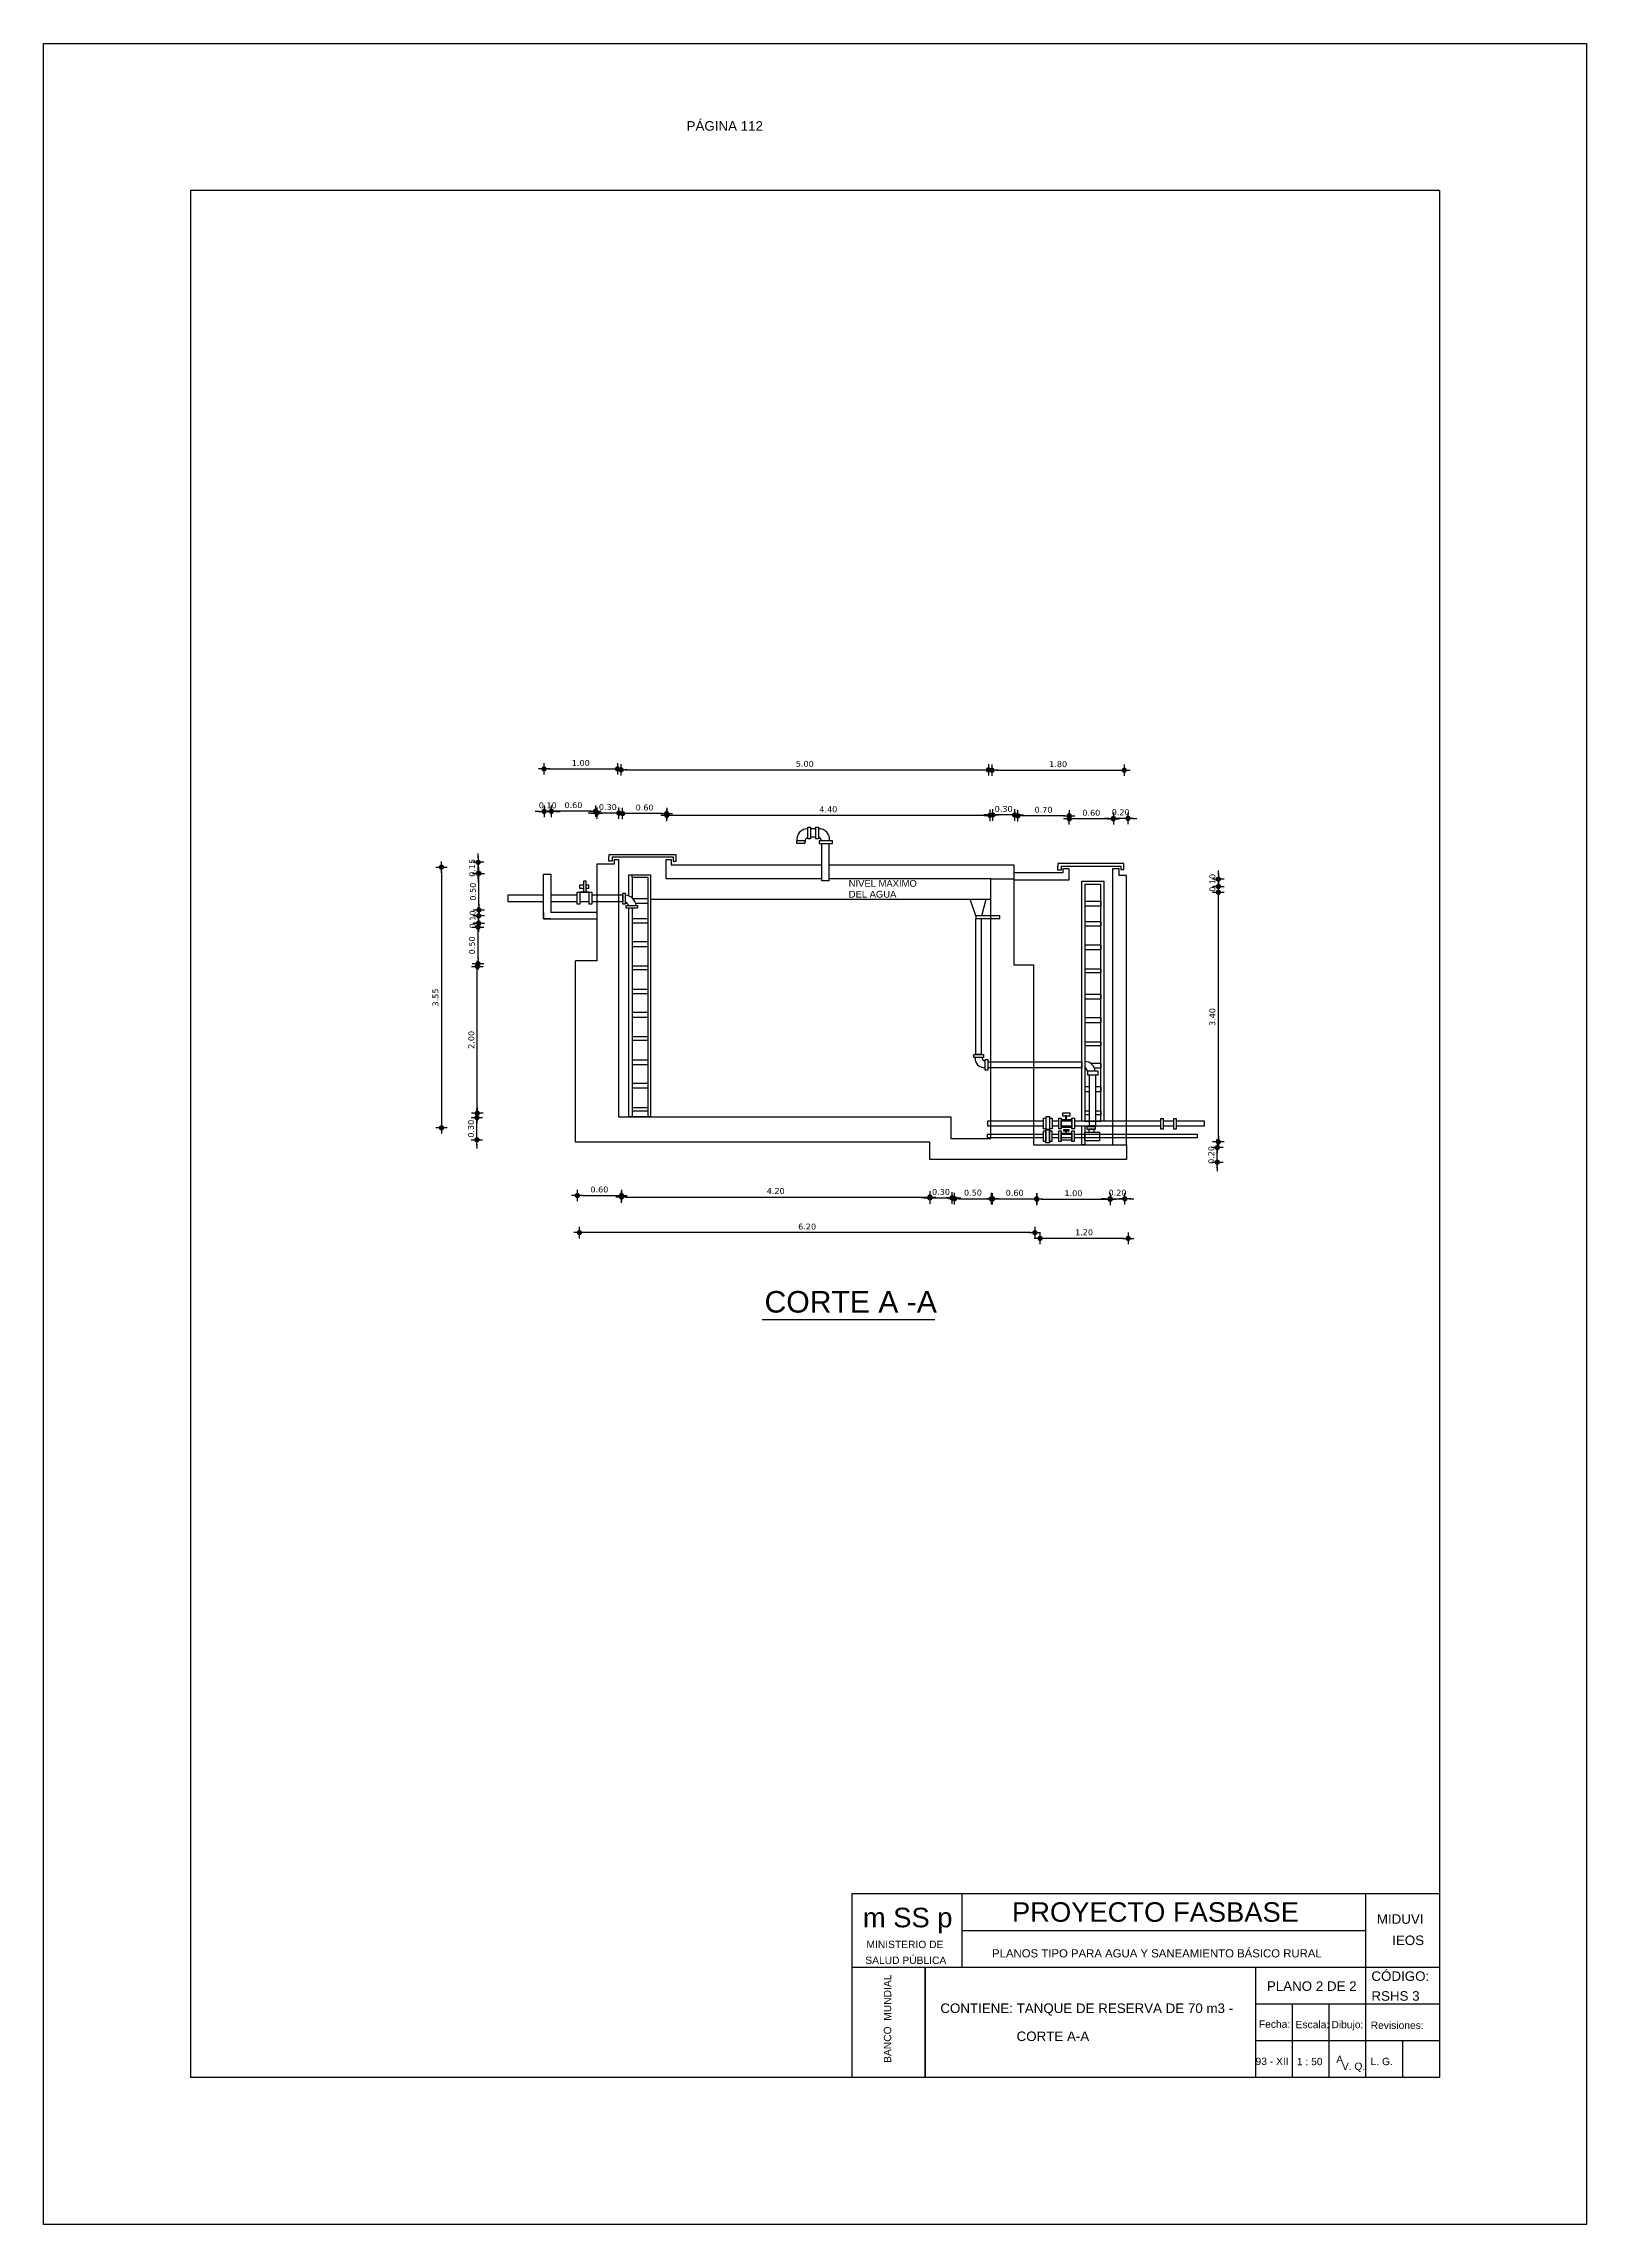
# Model space of a CAD drawing. Header units: metres. Extents: x 1704 to 4131, y 3282 to 4241.
# Drawn here: x 1936.59 to 1957.59, y 4207.31 to 4237.01 of the extents above; entities that cross this region are included whole.
import ezdxf
from ezdxf.enums import TextEntityAlignment as Align

# ---------------------------------------------------------------- set-up
doc = ezdxf.new("R2010")
doc.units = ezdxf.units.M
for name, color, linetype in [('Cota', 7, 'Continuous'), ('Cotas', 7, 'Continuous'), ('Dibujo', 7, 'Continuous'), ('Plano', 1, 'Continuous'), ('Texto', 170, 'Continuous')]:
    doc.layers.add(name, color=color, linetype=linetype)
doc.styles.add('Annotative', font='arial.ttf')
doc.styles.get("Standard").update_dxf_attribs({"font": 'arial.ttf'})
doc.styles.add('verdana', font='verdana.ttf')
doc.dimstyles.new('ISO', dxfattribs={"dimtxt": 0.08, "dimasz": 0.06, "dimexe": 0.1, "dimexo": 0.1, "dimgap": 0.04, "dimtad": 1, "dimzin": 1, "dimdsep": 46, "dimtxsty": 'verdana', "dimblk1": 'PAB', "dimblk2": 'PAB', "dimsah": 1, "dimcen": 0, "dimse1": 1, "dimse2": 1, "dimclrd": 7, "dimclre": 8, "dimclrt": 7, "dimadec": 0, "dimazin": 0, "dimtfac": 1, "dimtix": 1, "dimtmove": 0, "dimatfit": 3, "dimldrblk": 'PAB', "dimfxl": 0.1, "dimtvp": 1, "dimtolj": 1, "dimtzin": 1, "dimarcsym": 0})

# ---------------------------------------------------------------- blocks, each defined once
blk = doc.blocks.new('PAB')
at = {"layer": 'Cotas'}
for p, q in [((-1.3, 0), (1.3, 0)), ((0, 1.3), (0, -1.3))]:
    blk.add_line(p, q, dxfattribs=at)
at = {"layer": 'Cotas', "const_width": 0.6}
blk.add_lwpolyline([(-0.3, 0, 1), (0.3, 0, 1)], format="xyb", close=True, dxfattribs=at)
blk = doc.blocks.new('*D787')
at = {"layer": 'Cota', "color": 7, "lineweight": -2, "transparency": 16777216}
blk.add_line((1951.295, 4220.743), (1950.215, 4220.743), dxfattribs=at)
at = {"layer": 'Defpoints', "color": 0, "transparency": 16777216}
for p in [(1950.155, 4220.743), (1950.155, 4220.714), (1951.355, 4220.714)]:
    blk.add_point(p, dxfattribs=at)
at = {"layer": 'Cota', "color": 7, "lineweight": -2, "transparency": 16777216, "xscale": 0.06, "yscale": 0.06, "zscale": 0.06, "rotation": 180}
blk.add_blockref('PAB', (1950.155, 4220.743), dxfattribs=at)
at = {"layer": 'Cota', "color": 7, "lineweight": -2, "transparency": 16777216, "xscale": 0.06, "yscale": 0.06, "zscale": 0.06}
blk.add_blockref('PAB', (1951.355, 4220.743), dxfattribs=at)
at = {"layer": 'Cota', "color": 7, "transparency": 16777216, "insert": (1950.755, 4220.825), "char_height": 0.08, "attachment_point": 5, "style": 'verdana'}
blk.add_mtext('\\A1;1.20', dxfattribs=at)
blk = doc.blocks.new('*D788')
at = {"layer": 'Cota', "color": 7, "lineweight": -2, "transparency": 16777216}
blk.add_line((1950.025, 4220.821), (1943.945, 4220.821), dxfattribs=at)
at = {"layer": 'Defpoints', "color": 0, "transparency": 16777216}
for p in [(1943.885, 4220.821), (1943.885, 4220.743), (1950.085, 4220.743)]:
    blk.add_point(p, dxfattribs=at)
at = {"layer": 'Cota', "color": 7, "lineweight": -2, "transparency": 16777216, "xscale": 0.06, "yscale": 0.06, "zscale": 0.06, "rotation": 180}
blk.add_blockref('PAB', (1943.885, 4220.821), dxfattribs=at)
at = {"layer": 'Cota', "color": 7, "lineweight": -2, "transparency": 16777216, "xscale": 0.06, "yscale": 0.06, "zscale": 0.06}
blk.add_blockref('PAB', (1950.085, 4220.821), dxfattribs=at)
at = {"layer": 'Cota', "color": 7, "transparency": 16777216, "insert": (1946.985, 4220.903), "char_height": 0.08, "attachment_point": 5, "style": 'verdana'}
blk.add_mtext('\\A1;6.20', dxfattribs=at)
blk = doc.blocks.new('*D789')
at = {"layer": 'Cota', "color": 7, "lineweight": -2, "transparency": 16777216}
blk.add_line((1943.917, 4221.326), (1944.397, 4221.326), dxfattribs=at)
at = {"layer": 'Defpoints', "color": 0, "transparency": 16777216}
for p in [(1943.857, 4221.33), (1944.457, 4221.33), (1944.457, 4221.326)]:
    blk.add_point(p, dxfattribs=at)
at = {"layer": 'Cota', "color": 7, "lineweight": -2, "transparency": 16777216, "xscale": 0.06, "yscale": 0.06, "zscale": 0.06, "rotation": 180}
blk.add_blockref('PAB', (1943.857, 4221.326), dxfattribs=at)
at = {"layer": 'Cota', "color": 7, "lineweight": -2, "transparency": 16777216, "xscale": 0.06, "yscale": 0.06, "zscale": 0.06}
blk.add_blockref('PAB', (1944.457, 4221.326), dxfattribs=at)
at = {"layer": 'Cota', "color": 7, "transparency": 16777216, "insert": (1944.157, 4221.408), "char_height": 0.08, "attachment_point": 5, "style": 'verdana'}
blk.add_mtext('\\A1;0.60', dxfattribs=at)
blk = doc.blocks.new('*D790')
at = {"layer": 'Cota', "color": 7, "lineweight": -2, "transparency": 16777216}
blk.add_line((1944.517, 4221.306), (1948.597, 4221.306), dxfattribs=at)
at = {"layer": 'Defpoints', "color": 0, "transparency": 16777216}
for p in [(1944.457, 4221.326), (1948.657, 4221.326), (1948.657, 4221.306)]:
    blk.add_point(p, dxfattribs=at)
at = {"layer": 'Cota', "color": 7, "lineweight": -2, "transparency": 16777216, "xscale": 0.06, "yscale": 0.06, "zscale": 0.06, "rotation": 180}
blk.add_blockref('PAB', (1944.457, 4221.306), dxfattribs=at)
at = {"layer": 'Cota', "color": 7, "lineweight": -2, "transparency": 16777216, "xscale": 0.06, "yscale": 0.06, "zscale": 0.06}
blk.add_blockref('PAB', (1948.657, 4221.306), dxfattribs=at)
at = {"layer": 'Cota', "color": 7, "transparency": 16777216, "insert": (1946.557, 4221.388), "char_height": 0.08, "attachment_point": 5, "style": 'verdana'}
blk.add_mtext('\\A1;4.20', dxfattribs=at)
blk = doc.blocks.new('*D791')
at = {"layer": 'Cota', "color": 7, "lineweight": -2, "transparency": 16777216}
for p, q in [((1948.597, 4221.293), (1948.537, 4221.293)), ((1948.657, 4221.293), (1948.957, 4221.293)), ((1949.017, 4221.293), (1949.077, 4221.293))]:
    blk.add_line(p, q, dxfattribs=at)
at = {"layer": 'Defpoints', "color": 0, "transparency": 16777216}
for p in [(1948.657, 4221.306), (1948.957, 4221.306), (1948.957, 4221.293)]:
    blk.add_point(p, dxfattribs=at)
at = {"layer": 'Cota', "color": 7, "lineweight": -2, "transparency": 16777216, "xscale": 0.06, "yscale": 0.06, "zscale": 0.06}
blk.add_blockref('PAB', (1948.657, 4221.293), dxfattribs=at)
at = {"layer": 'Cota', "color": 7, "lineweight": -2, "transparency": 16777216, "xscale": 0.06, "yscale": 0.06, "zscale": 0.06, "rotation": 180}
blk.add_blockref('PAB', (1948.957, 4221.293), dxfattribs=at)
at = {"layer": 'Cota', "color": 7, "transparency": 16777216, "insert": (1948.807, 4221.375), "char_height": 0.08, "attachment_point": 5, "style": 'verdana'}
blk.add_mtext('\\A1;0.30', dxfattribs=at)
blk = doc.blocks.new('*D792')
at = {"layer": 'Cota', "color": 7, "lineweight": -2, "transparency": 16777216}
blk.add_line((1949.052, 4221.283), (1949.432, 4221.283), dxfattribs=at)
at = {"layer": 'Defpoints', "color": 0, "transparency": 16777216}
for p in [(1948.992, 4221.293), (1949.492, 4221.293), (1949.492, 4221.283)]:
    blk.add_point(p, dxfattribs=at)
at = {"layer": 'Cota', "color": 7, "lineweight": -2, "transparency": 16777216, "xscale": 0.06, "yscale": 0.06, "zscale": 0.06, "rotation": 180}
blk.add_blockref('PAB', (1948.992, 4221.283), dxfattribs=at)
at = {"layer": 'Cota', "color": 7, "lineweight": -2, "transparency": 16777216, "xscale": 0.06, "yscale": 0.06, "zscale": 0.06}
blk.add_blockref('PAB', (1949.492, 4221.283), dxfattribs=at)
at = {"layer": 'Cota', "color": 7, "transparency": 16777216, "insert": (1949.242, 4221.365), "char_height": 0.08, "attachment_point": 5, "style": 'verdana'}
blk.add_mtext('\\A1;0.50', dxfattribs=at)
blk = doc.blocks.new('*D793')
at = {"layer": 'Cota', "color": 7, "lineweight": -2, "transparency": 16777216}
blk.add_line((1949.57, 4221.281), (1950.05, 4221.281), dxfattribs=at)
at = {"layer": 'Defpoints', "color": 0, "transparency": 16777216}
for p in [(1949.51, 4221.283), (1950.11, 4221.283), (1950.11, 4221.281)]:
    blk.add_point(p, dxfattribs=at)
at = {"layer": 'Cota', "color": 7, "lineweight": -2, "transparency": 16777216, "xscale": 0.06, "yscale": 0.06, "zscale": 0.06, "rotation": 180}
blk.add_blockref('PAB', (1949.51, 4221.281), dxfattribs=at)
at = {"layer": 'Cota', "color": 7, "lineweight": -2, "transparency": 16777216, "xscale": 0.06, "yscale": 0.06, "zscale": 0.06}
blk.add_blockref('PAB', (1950.11, 4221.281), dxfattribs=at)
at = {"layer": 'Cota', "color": 7, "transparency": 16777216, "insert": (1949.81, 4221.363), "char_height": 0.08, "attachment_point": 5, "style": 'verdana'}
blk.add_mtext('\\A1;0.60', dxfattribs=at)
blk = doc.blocks.new('*D794')
at = {"layer": 'Cota', "color": 7, "lineweight": -2, "transparency": 16777216}
blk.add_line((1950.17, 4221.275), (1951.05, 4221.275), dxfattribs=at)
at = {"layer": 'Defpoints', "color": 0, "transparency": 16777216}
for p in [(1950.11, 4221.281), (1951.11, 4221.281), (1951.11, 4221.275)]:
    blk.add_point(p, dxfattribs=at)
at = {"layer": 'Cota', "color": 7, "lineweight": -2, "transparency": 16777216, "xscale": 0.06, "yscale": 0.06, "zscale": 0.06, "rotation": 180}
blk.add_blockref('PAB', (1950.11, 4221.275), dxfattribs=at)
at = {"layer": 'Cota', "color": 7, "lineweight": -2, "transparency": 16777216, "xscale": 0.06, "yscale": 0.06, "zscale": 0.06}
blk.add_blockref('PAB', (1951.11, 4221.275), dxfattribs=at)
at = {"layer": 'Cota', "color": 7, "transparency": 16777216, "insert": (1950.61, 4221.357), "char_height": 0.08, "attachment_point": 5, "style": 'verdana'}
blk.add_mtext('\\A1;1.00', dxfattribs=at)
blk = doc.blocks.new('*D795')
at = {"layer": 'Cota', "color": 7, "lineweight": -2, "transparency": 16777216}
for p, q in [((1951.05, 4221.282), (1950.99, 4221.282)), ((1951.11, 4221.282), (1951.31, 4221.282)), ((1951.37, 4221.282), (1951.43, 4221.282))]:
    blk.add_line(p, q, dxfattribs=at)
at = {"layer": 'Defpoints', "color": 0, "transparency": 16777216}
for p in [(1951.11, 4221.275), (1951.31, 4221.282), (1951.31, 4221.275)]:
    blk.add_point(p, dxfattribs=at)
at = {"layer": 'Cota', "color": 7, "lineweight": -2, "transparency": 16777216, "xscale": 0.06, "yscale": 0.06, "zscale": 0.06}
blk.add_blockref('PAB', (1951.11, 4221.282), dxfattribs=at)
at = {"layer": 'Cota', "color": 7, "lineweight": -2, "transparency": 16777216, "xscale": 0.06, "yscale": 0.06, "zscale": 0.06, "rotation": 180}
blk.add_blockref('PAB', (1951.31, 4221.282), dxfattribs=at)
at = {"layer": 'Cota', "color": 7, "transparency": 16777216, "insert": (1951.21, 4221.364), "char_height": 0.08, "attachment_point": 5, "style": 'verdana'}
blk.add_mtext('\\A1;0.20', dxfattribs=at)
blk = doc.blocks.new('*D796')
at = {"layer": 'Cota', "color": 7, "lineweight": -2, "transparency": 16777216}
for p, q in [((1952.568, 4222.039), (1952.568, 4222.099)), ((1952.568, 4221.779), (1952.568, 4221.979)), ((1952.568, 4221.719), (1952.568, 4221.659))]:
    blk.add_line(p, q, dxfattribs=at)
at = {"layer": 'Defpoints', "color": 0, "transparency": 16777216}
for p in [(1952.55, 4221.979), (1952.568, 4221.979), (1952.55, 4221.779)]:
    blk.add_point(p, dxfattribs=at)
at = {"layer": 'Cota', "color": 7, "lineweight": -2, "transparency": 16777216, "xscale": 0.06, "yscale": 0.06, "zscale": 0.06}
for p, rotation in [((1952.568, 4221.979), 270), ((1952.568, 4221.779), 90)]:
    blk.add_blockref('PAB', p, dxfattribs=dict(at, rotation=rotation))
at = {"layer": 'Cota', "color": 7, "transparency": 16777216, "insert": (1952.487, 4221.879), "char_height": 0.08, "attachment_point": 5, "rotation": 90, "style": 'verdana'}
blk.add_mtext('\\A1;0.20', dxfattribs=at)
blk = doc.blocks.new('*D797')
at = {"layer": 'Cota', "color": 7, "lineweight": -2, "transparency": 16777216}
blk.add_line((1952.583, 4222.117), (1952.583, 4225.397), dxfattribs=at)
at = {"layer": 'Defpoints', "color": 0, "transparency": 16777216}
for p in [(1952.568, 4225.457), (1952.583, 4225.457), (1952.568, 4222.057)]:
    blk.add_point(p, dxfattribs=at)
at = {"layer": 'Cota', "color": 7, "lineweight": -2, "transparency": 16777216, "xscale": 0.06, "yscale": 0.06, "zscale": 0.06}
for p, rotation in [((1952.583, 4225.457), 90), ((1952.583, 4222.057), 270)]:
    blk.add_blockref('PAB', p, dxfattribs=dict(at, rotation=rotation))
at = {"layer": 'Cota', "color": 7, "transparency": 16777216, "insert": (1952.501, 4223.757), "char_height": 0.08, "attachment_point": 5, "rotation": 90, "style": 'verdana'}
blk.add_mtext('\\A1;3.40', dxfattribs=at)
blk = doc.blocks.new('*D798')
at = {"layer": 'Cota', "color": 7, "lineweight": -2, "transparency": 16777216}
for p, q in [((1952.583, 4225.695), (1952.583, 4225.755)), ((1952.583, 4225.535), (1952.583, 4225.635)), ((1952.583, 4225.475), (1952.583, 4225.415))]:
    blk.add_line(p, q, dxfattribs=at)
at = {"layer": 'Defpoints', "color": 0, "transparency": 16777216}
for p in [(1952.583, 4225.635), (1952.583, 4225.635), (1952.583, 4225.535)]:
    blk.add_point(p, dxfattribs=at)
at = {"layer": 'Cota', "color": 7, "lineweight": -2, "transparency": 16777216, "xscale": 0.06, "yscale": 0.06, "zscale": 0.06}
for p, rotation in [((1952.583, 4225.635), 270), ((1952.583, 4225.535), 90)]:
    blk.add_blockref('PAB', p, dxfattribs=dict(at, rotation=rotation))
at = {"layer": 'Cota', "color": 7, "transparency": 16777216, "insert": (1952.502, 4225.585), "char_height": 0.08, "attachment_point": 5, "rotation": 90, "style": 'verdana'}
blk.add_mtext('\\A1;0.10', dxfattribs=at)
blk = doc.blocks.new('*D799')
at = {"layer": 'Cota', "color": 7, "lineweight": -2, "transparency": 16777216}
for p, q in [((1951.093, 4226.463), (1951.033, 4226.463)), ((1951.353, 4226.463), (1951.153, 4226.463)), ((1951.413, 4226.463), (1951.473, 4226.463))]:
    blk.add_line(p, q, dxfattribs=at)
at = {"layer": 'Defpoints', "color": 0, "transparency": 16777216}
for p in [(1951.153, 4226.463), (1951.153, 4226.461), (1951.353, 4226.461)]:
    blk.add_point(p, dxfattribs=at)
at = {"layer": 'Cota', "color": 7, "lineweight": -2, "transparency": 16777216, "xscale": 0.06, "yscale": 0.06, "zscale": 0.06}
blk.add_blockref('PAB', (1951.153, 4226.463), dxfattribs=at)
at = {"layer": 'Cota', "color": 7, "lineweight": -2, "transparency": 16777216, "xscale": 0.06, "yscale": 0.06, "zscale": 0.06, "rotation": 180}
blk.add_blockref('PAB', (1951.353, 4226.463), dxfattribs=at)
at = {"layer": 'Cota', "color": 7, "transparency": 16777216, "insert": (1951.253, 4226.545), "char_height": 0.08, "attachment_point": 5, "style": 'verdana'}
blk.add_mtext('\\A1;0.20', dxfattribs=at)
blk = doc.blocks.new('*D800')
at = {"layer": 'Cota', "color": 7, "lineweight": -2, "transparency": 16777216}
blk.add_line((1951.093, 4226.456), (1950.613, 4226.456), dxfattribs=at)
at = {"layer": 'Defpoints', "color": 0, "transparency": 16777216}
for p in [(1950.553, 4226.463), (1950.553, 4226.456), (1951.153, 4226.463)]:
    blk.add_point(p, dxfattribs=at)
at = {"layer": 'Cota', "color": 7, "lineweight": -2, "transparency": 16777216, "xscale": 0.06, "yscale": 0.06, "zscale": 0.06, "rotation": 180}
blk.add_blockref('PAB', (1950.553, 4226.456), dxfattribs=at)
at = {"layer": 'Cota', "color": 7, "lineweight": -2, "transparency": 16777216, "xscale": 0.06, "yscale": 0.06, "zscale": 0.06}
blk.add_blockref('PAB', (1951.153, 4226.456), dxfattribs=at)
at = {"layer": 'Cota', "color": 7, "transparency": 16777216, "insert": (1950.853, 4226.538), "char_height": 0.08, "attachment_point": 5, "style": 'verdana'}
blk.add_mtext('\\A1;0.60', dxfattribs=at)
blk = doc.blocks.new('*D801')
at = {"layer": 'Cota', "color": 7, "lineweight": -2, "transparency": 16777216}
blk.add_line((1950.493, 4226.497), (1949.913, 4226.497), dxfattribs=at)
at = {"layer": 'Defpoints', "color": 0, "transparency": 16777216}
for p in [(1949.853, 4226.497), (1949.853, 4226.456), (1950.553, 4226.456)]:
    blk.add_point(p, dxfattribs=at)
at = {"layer": 'Cota', "color": 7, "lineweight": -2, "transparency": 16777216, "xscale": 0.06, "yscale": 0.06, "zscale": 0.06, "rotation": 180}
blk.add_blockref('PAB', (1949.853, 4226.497), dxfattribs=at)
at = {"layer": 'Cota', "color": 7, "lineweight": -2, "transparency": 16777216, "xscale": 0.06, "yscale": 0.06, "zscale": 0.06}
blk.add_blockref('PAB', (1950.553, 4226.497), dxfattribs=at)
at = {"layer": 'Cota', "color": 7, "transparency": 16777216, "insert": (1950.203, 4226.579), "char_height": 0.08, "attachment_point": 5, "style": 'verdana'}
blk.add_mtext('\\A1;0.70', dxfattribs=at)
blk = doc.blocks.new('*D802')
at = {"layer": 'Cota', "color": 7, "lineweight": -2, "transparency": 16777216}
for p, q in [((1949.45, 4226.509), (1949.39, 4226.509)), ((1949.81, 4226.509), (1949.51, 4226.509)), ((1949.87, 4226.509), (1949.93, 4226.509))]:
    blk.add_line(p, q, dxfattribs=at)
at = {"layer": 'Defpoints', "color": 0, "transparency": 16777216}
for p in [(1949.51, 4226.509), (1949.51, 4226.497), (1949.81, 4226.497)]:
    blk.add_point(p, dxfattribs=at)
at = {"layer": 'Cota', "color": 7, "lineweight": -2, "transparency": 16777216, "xscale": 0.06, "yscale": 0.06, "zscale": 0.06}
blk.add_blockref('PAB', (1949.51, 4226.509), dxfattribs=at)
at = {"layer": 'Cota', "color": 7, "lineweight": -2, "transparency": 16777216, "xscale": 0.06, "yscale": 0.06, "zscale": 0.06, "rotation": 180}
blk.add_blockref('PAB', (1949.81, 4226.509), dxfattribs=at)
at = {"layer": 'Cota', "color": 7, "transparency": 16777216, "insert": (1949.66, 4226.591), "char_height": 0.08, "attachment_point": 5, "style": 'verdana'}
blk.add_mtext('\\A1;0.30', dxfattribs=at)
blk = doc.blocks.new('*D803')
at = {"layer": 'Cota', "color": 7, "lineweight": -2, "transparency": 16777216}
blk.add_line((1949.413, 4226.504), (1945.133, 4226.504), dxfattribs=at)
at = {"layer": 'Defpoints', "color": 0, "transparency": 16777216}
for p in [(1945.073, 4226.509), (1945.073, 4226.504), (1949.473, 4226.509)]:
    blk.add_point(p, dxfattribs=at)
at = {"layer": 'Cota', "color": 7, "lineweight": -2, "transparency": 16777216, "xscale": 0.06, "yscale": 0.06, "zscale": 0.06, "rotation": 180}
blk.add_blockref('PAB', (1945.073, 4226.504), dxfattribs=at)
at = {"layer": 'Cota', "color": 7, "lineweight": -2, "transparency": 16777216, "xscale": 0.06, "yscale": 0.06, "zscale": 0.06}
blk.add_blockref('PAB', (1949.473, 4226.504), dxfattribs=at)
at = {"layer": 'Cota', "color": 7, "transparency": 16777216, "insert": (1947.273, 4226.586), "char_height": 0.08, "attachment_point": 5, "style": 'verdana'}
blk.add_mtext('\\A1;4.40', dxfattribs=at)
blk = doc.blocks.new('*D804')
at = {"layer": 'Cota', "color": 7, "lineweight": -2, "transparency": 16777216}
blk.add_line((1945.013, 4226.528), (1944.533, 4226.528), dxfattribs=at)
at = {"layer": 'Defpoints', "color": 0, "transparency": 16777216}
for p in [(1944.473, 4226.528), (1944.473, 4226.522), (1945.073, 4226.522)]:
    blk.add_point(p, dxfattribs=at)
at = {"layer": 'Cota', "color": 7, "lineweight": -2, "transparency": 16777216, "xscale": 0.06, "yscale": 0.06, "zscale": 0.06, "rotation": 180}
blk.add_blockref('PAB', (1944.473, 4226.528), dxfattribs=at)
at = {"layer": 'Cota', "color": 7, "lineweight": -2, "transparency": 16777216, "xscale": 0.06, "yscale": 0.06, "zscale": 0.06}
blk.add_blockref('PAB', (1945.073, 4226.528), dxfattribs=at)
at = {"layer": 'Cota', "color": 7, "transparency": 16777216, "insert": (1944.773, 4226.61), "char_height": 0.08, "attachment_point": 5, "style": 'verdana'}
blk.add_mtext('\\A1;0.60', dxfattribs=at)
blk = doc.blocks.new('*D805')
at = {"layer": 'Cota', "color": 7, "lineweight": -2, "transparency": 16777216}
for p, q in [((1944.062, 4226.535), (1944.002, 4226.535)), ((1944.422, 4226.535), (1944.122, 4226.535)), ((1944.482, 4226.535), (1944.542, 4226.535))]:
    blk.add_line(p, q, dxfattribs=at)
at = {"layer": 'Defpoints', "color": 0, "transparency": 16777216}
for p in [(1944.122, 4226.535), (1944.122, 4226.528), (1944.422, 4226.528)]:
    blk.add_point(p, dxfattribs=at)
at = {"layer": 'Cota', "color": 7, "lineweight": -2, "transparency": 16777216, "xscale": 0.06, "yscale": 0.06, "zscale": 0.06}
blk.add_blockref('PAB', (1944.122, 4226.535), dxfattribs=at)
at = {"layer": 'Cota', "color": 7, "lineweight": -2, "transparency": 16777216, "xscale": 0.06, "yscale": 0.06, "zscale": 0.06, "rotation": 180}
blk.add_blockref('PAB', (1944.422, 4226.535), dxfattribs=at)
at = {"layer": 'Cota', "color": 7, "transparency": 16777216, "insert": (1944.272, 4226.616), "char_height": 0.08, "attachment_point": 5, "style": 'verdana'}
blk.add_mtext('\\A1;0.30', dxfattribs=at)
blk = doc.blocks.new('*D806')
at = {"layer": 'Cota', "color": 7, "lineweight": -2, "transparency": 16777216}
blk.add_line((1944.044, 4226.56), (1943.564, 4226.56), dxfattribs=at)
at = {"layer": 'Defpoints', "color": 0, "transparency": 16777216}
for p in [(1943.504, 4226.56), (1943.504, 4226.535), (1944.104, 4226.535)]:
    blk.add_point(p, dxfattribs=at)
at = {"layer": 'Cota', "color": 7, "lineweight": -2, "transparency": 16777216, "xscale": 0.06, "yscale": 0.06, "zscale": 0.06, "rotation": 180}
blk.add_blockref('PAB', (1943.504, 4226.56), dxfattribs=at)
at = {"layer": 'Cota', "color": 7, "lineweight": -2, "transparency": 16777216, "xscale": 0.06, "yscale": 0.06, "zscale": 0.06}
blk.add_blockref('PAB', (1944.104, 4226.56), dxfattribs=at)
at = {"layer": 'Cota', "color": 7, "transparency": 16777216, "insert": (1943.804, 4226.642), "char_height": 0.08, "attachment_point": 5, "style": 'verdana'}
blk.add_mtext('\\A1;0.60', dxfattribs=at)
blk = doc.blocks.new('*D807')
at = {"layer": 'Cota', "color": 7, "lineweight": -2, "transparency": 16777216}
for p, q in [((1943.344, 4226.558), (1943.284, 4226.558)), ((1943.504, 4226.558), (1943.404, 4226.558)), ((1943.564, 4226.558), (1943.624, 4226.558))]:
    blk.add_line(p, q, dxfattribs=at)
at = {"layer": 'Defpoints', "color": 0, "transparency": 16777216}
for p in [(1943.404, 4226.56), (1943.404, 4226.558), (1943.504, 4226.56)]:
    blk.add_point(p, dxfattribs=at)
at = {"layer": 'Cota', "color": 7, "lineweight": -2, "transparency": 16777216, "xscale": 0.06, "yscale": 0.06, "zscale": 0.06}
blk.add_blockref('PAB', (1943.404, 4226.558), dxfattribs=at)
at = {"layer": 'Cota', "color": 7, "lineweight": -2, "transparency": 16777216, "xscale": 0.06, "yscale": 0.06, "zscale": 0.06, "rotation": 180}
blk.add_blockref('PAB', (1943.504, 4226.558), dxfattribs=at)
at = {"layer": 'Cota', "color": 7, "transparency": 16777216, "insert": (1943.454, 4226.64), "char_height": 0.08, "attachment_point": 5, "style": 'verdana'}
blk.add_mtext('\\A1;0.10', dxfattribs=at)
blk = doc.blocks.new('*D808')
at = {"layer": 'Cota', "color": 7, "lineweight": -2, "transparency": 16777216}
blk.add_line((1943.464, 4227.136), (1944.344, 4227.136), dxfattribs=at)
at = {"layer": 'Defpoints', "color": 0, "transparency": 16777216}
for p in [(1943.404, 4227.139), (1944.404, 4227.139), (1944.404, 4227.136)]:
    blk.add_point(p, dxfattribs=at)
at = {"layer": 'Cota', "color": 7, "lineweight": -2, "transparency": 16777216, "xscale": 0.06, "yscale": 0.06, "zscale": 0.06, "rotation": 180}
blk.add_blockref('PAB', (1943.404, 4227.136), dxfattribs=at)
at = {"layer": 'Cota', "color": 7, "lineweight": -2, "transparency": 16777216, "xscale": 0.06, "yscale": 0.06, "zscale": 0.06}
blk.add_blockref('PAB', (1944.404, 4227.136), dxfattribs=at)
at = {"layer": 'Cota', "color": 7, "transparency": 16777216, "insert": (1943.904, 4227.217), "char_height": 0.08, "attachment_point": 5, "style": 'verdana'}
blk.add_mtext('\\A1;1.00', dxfattribs=at)
blk = doc.blocks.new('*D809')
at = {"layer": 'Cota', "color": 7, "lineweight": -2, "transparency": 16777216}
blk.add_line((1944.513, 4227.123), (1949.393, 4227.123), dxfattribs=at)
at = {"layer": 'Defpoints', "color": 0, "transparency": 16777216}
for p in [(1944.453, 4227.136), (1949.453, 4227.136), (1949.453, 4227.123)]:
    blk.add_point(p, dxfattribs=at)
at = {"layer": 'Cota', "color": 7, "lineweight": -2, "transparency": 16777216, "xscale": 0.06, "yscale": 0.06, "zscale": 0.06, "rotation": 180}
blk.add_blockref('PAB', (1944.453, 4227.123), dxfattribs=at)
at = {"layer": 'Cota', "color": 7, "lineweight": -2, "transparency": 16777216, "xscale": 0.06, "yscale": 0.06, "zscale": 0.06}
blk.add_blockref('PAB', (1949.453, 4227.123), dxfattribs=at)
at = {"layer": 'Cota', "color": 7, "transparency": 16777216, "insert": (1946.953, 4227.205), "char_height": 0.08, "attachment_point": 5, "style": 'verdana'}
blk.add_mtext('\\A1;5.00', dxfattribs=at)
blk = doc.blocks.new('*D810')
at = {"layer": 'Cota', "color": 7, "lineweight": -2, "transparency": 16777216}
blk.add_line((1949.562, 4227.118), (1951.242, 4227.118), dxfattribs=at)
at = {"layer": 'Defpoints', "color": 0, "transparency": 16777216}
for p in [(1949.502, 4227.123), (1951.302, 4227.123), (1951.302, 4227.118)]:
    blk.add_point(p, dxfattribs=at)
at = {"layer": 'Cota', "color": 7, "lineweight": -2, "transparency": 16777216, "xscale": 0.06, "yscale": 0.06, "zscale": 0.06, "rotation": 180}
blk.add_blockref('PAB', (1949.502, 4227.118), dxfattribs=at)
at = {"layer": 'Cota', "color": 7, "lineweight": -2, "transparency": 16777216, "xscale": 0.06, "yscale": 0.06, "zscale": 0.06}
blk.add_blockref('PAB', (1951.302, 4227.118), dxfattribs=at)
at = {"layer": 'Cota', "color": 7, "transparency": 16777216, "insert": (1950.402, 4227.2), "char_height": 0.08, "attachment_point": 5, "style": 'verdana'}
blk.add_mtext('\\A1;1.80', dxfattribs=at)
blk = doc.blocks.new('*D811')
at = {"layer": 'Cota', "color": 7, "lineweight": -2, "transparency": 16777216}
for p, q in [((1942.49, 4222.446), (1942.49, 4222.506)), ((1942.49, 4222.086), (1942.49, 4222.386)), ((1942.49, 4222.026), (1942.49, 4221.966))]:
    blk.add_line(p, q, dxfattribs=at)
at = {"layer": 'Defpoints', "color": 0, "transparency": 16777216}
for p in [(1942.49, 4222.386), (1942.497, 4222.386), (1942.497, 4222.086)]:
    blk.add_point(p, dxfattribs=at)
at = {"layer": 'Cota', "color": 7, "lineweight": -2, "transparency": 16777216, "xscale": 0.06, "yscale": 0.06, "zscale": 0.06}
for p, rotation in [((1942.49, 4222.386), 270), ((1942.49, 4222.086), 90)]:
    blk.add_blockref('PAB', p, dxfattribs=dict(at, rotation=rotation))
at = {"layer": 'Cota', "color": 7, "transparency": 16777216, "insert": (1942.409, 4222.236), "char_height": 0.08, "attachment_point": 5, "rotation": 90, "style": 'verdana'}
blk.add_mtext('\\A1;0.30', dxfattribs=at)
blk = doc.blocks.new('*D812')
at = {"layer": 'Cota', "color": 7, "lineweight": -2, "transparency": 16777216}
blk.add_line((1942.495, 4222.506), (1942.495, 4224.386), dxfattribs=at)
at = {"layer": 'Defpoints', "color": 0, "transparency": 16777216}
for p in [(1942.49, 4224.446), (1942.495, 4224.446), (1942.49, 4222.446)]:
    blk.add_point(p, dxfattribs=at)
at = {"layer": 'Cota', "color": 7, "lineweight": -2, "transparency": 16777216, "xscale": 0.06, "yscale": 0.06, "zscale": 0.06}
for p, rotation in [((1942.495, 4224.446), 90), ((1942.495, 4222.446), 270)]:
    blk.add_blockref('PAB', p, dxfattribs=dict(at, rotation=rotation))
at = {"layer": 'Cota', "color": 7, "transparency": 16777216, "insert": (1942.414, 4223.446), "char_height": 0.08, "attachment_point": 5, "rotation": 90, "style": 'verdana'}
blk.add_mtext('\\A1;2.00', dxfattribs=at)
blk = doc.blocks.new('*D813')
at = {"layer": 'Cota', "color": 7, "lineweight": -2, "transparency": 16777216}
blk.add_line((1942.505, 4224.543), (1942.505, 4224.923), dxfattribs=at)
at = {"layer": 'Defpoints', "color": 0, "transparency": 16777216}
for p in [(1942.495, 4224.983), (1942.505, 4224.983), (1942.495, 4224.483)]:
    blk.add_point(p, dxfattribs=at)
at = {"layer": 'Cota', "color": 7, "lineweight": -2, "transparency": 16777216, "xscale": 0.06, "yscale": 0.06, "zscale": 0.06}
for p, rotation in [((1942.505, 4224.983), 90), ((1942.505, 4224.483), 270)]:
    blk.add_blockref('PAB', p, dxfattribs=dict(at, rotation=rotation))
at = {"layer": 'Cota', "color": 7, "transparency": 16777216, "insert": (1942.423, 4224.733), "char_height": 0.08, "attachment_point": 5, "rotation": 90, "style": 'verdana'}
blk.add_mtext('\\A1;0.50', dxfattribs=at)
blk = doc.blocks.new('*D814')
at = {"layer": 'Cota', "color": 7, "lineweight": -2, "transparency": 16777216}
for p, q in [((1942.513, 4225.196), (1942.513, 4225.256)), ((1942.513, 4225.036), (1942.513, 4225.136)), ((1942.513, 4224.976), (1942.513, 4224.916))]:
    blk.add_line(p, q, dxfattribs=at)
at = {"layer": 'Defpoints', "color": 0, "transparency": 16777216}
for p in [(1942.505, 4225.136), (1942.513, 4225.136), (1942.505, 4225.036)]:
    blk.add_point(p, dxfattribs=at)
at = {"layer": 'Cota', "color": 7, "lineweight": -2, "transparency": 16777216, "xscale": 0.06, "yscale": 0.06, "zscale": 0.06}
for p, rotation in [((1942.513, 4225.136), 270), ((1942.513, 4225.036), 90)]:
    blk.add_blockref('PAB', p, dxfattribs=dict(at, rotation=rotation))
at = {"layer": 'Cota', "color": 7, "transparency": 16777216, "insert": (1942.431, 4225.086), "char_height": 0.08, "attachment_point": 5, "rotation": 90, "style": 'verdana'}
blk.add_mtext('\\A1;0.10', dxfattribs=at)
blk = doc.blocks.new('*D815')
at = {"layer": 'Cota', "color": 7, "lineweight": -2, "transparency": 16777216}
blk.add_line((1942.517, 4225.274), (1942.517, 4225.654), dxfattribs=at)
at = {"layer": 'Defpoints', "color": 0, "transparency": 16777216}
for p in [(1942.513, 4225.714), (1942.517, 4225.714), (1942.513, 4225.214)]:
    blk.add_point(p, dxfattribs=at)
at = {"layer": 'Cota', "color": 7, "lineweight": -2, "transparency": 16777216, "xscale": 0.06, "yscale": 0.06, "zscale": 0.06}
for p, rotation in [((1942.517, 4225.714), 90), ((1942.517, 4225.214), 270)]:
    blk.add_blockref('PAB', p, dxfattribs=dict(at, rotation=rotation))
at = {"layer": 'Cota', "color": 7, "transparency": 16777216, "insert": (1942.436, 4225.464), "char_height": 0.08, "attachment_point": 5, "rotation": 90, "style": 'verdana'}
blk.add_mtext('\\A1;0.50', dxfattribs=at)
blk = doc.blocks.new('*D816')
at = {"layer": 'Cota', "color": 7, "lineweight": -2, "transparency": 16777216}
for p, q in [((1942.507, 4225.924), (1942.507, 4225.984)), ((1942.507, 4225.714), (1942.507, 4225.864)), ((1942.507, 4225.654), (1942.507, 4225.594))]:
    blk.add_line(p, q, dxfattribs=at)
at = {"layer": 'Defpoints', "color": 0, "transparency": 16777216}
for p in [(1942.507, 4225.864), (1942.517, 4225.864), (1942.517, 4225.714)]:
    blk.add_point(p, dxfattribs=at)
at = {"layer": 'Cota', "color": 7, "lineweight": -2, "transparency": 16777216, "xscale": 0.06, "yscale": 0.06, "zscale": 0.06}
for p, rotation in [((1942.507, 4225.864), 270), ((1942.507, 4225.714), 90)]:
    blk.add_blockref('PAB', p, dxfattribs=dict(at, rotation=rotation))
at = {"layer": 'Cota', "color": 7, "transparency": 16777216, "insert": (1942.426, 4225.789), "char_height": 0.08, "attachment_point": 5, "rotation": 90, "style": 'verdana'}
blk.add_mtext('\\A1;0.15', dxfattribs=at)
blk = doc.blocks.new('*D817')
at = {"layer": 'Cota', "color": 7, "lineweight": -2, "transparency": 16777216}
blk.add_line((1942.008, 4225.738), (1942.008, 4222.308), dxfattribs=at)
at = {"layer": 'Defpoints', "color": 0, "transparency": 16777216}
for p in [(1942.005, 4225.798), (1942.005, 4222.248), (1942.008, 4222.248)]:
    blk.add_point(p, dxfattribs=at)
at = {"layer": 'Cota', "color": 7, "lineweight": -2, "transparency": 16777216, "xscale": 0.06, "yscale": 0.06, "zscale": 0.06}
for p, rotation in [((1942.008, 4225.798), 90), ((1942.008, 4222.248), 270)]:
    blk.add_blockref('PAB', p, dxfattribs=dict(at, rotation=rotation))
at = {"layer": 'Cota', "color": 7, "transparency": 16777216, "insert": (1941.926, 4224.023), "char_height": 0.08, "attachment_point": 5, "rotation": 90, "style": 'verdana'}
blk.add_mtext('\\A1;3.55', dxfattribs=at)

msp = doc.modelspace()

# ---------------------------------------------------------------- linework, layer by layer
at = {"layer": 'Dibujo', "color": 0, "linetype": 'ByBlock'}
for p, q in [((1936.592, 4237.014), (1957.592, 4237.014)), ((1936.592, 4207.314), (1936.592, 4237.014)), ((1936.592, 4237.014), (1939.592, 4237.014)), ((1936.592, 4237.014), (1939.092, 4237.014)), ((1957.592, 4237.014), (1957.592, 4207.314)), ((1938.592, 4235.014), (1938.592, 4209.314)), ((1955.592, 4235.014), (1938.592, 4235.014)), ((1955.592, 4235.014), (1955.592, 4209.314)), ((1947.592, 4211.814), (1947.592, 4209.314)), ((1955.592, 4211.814), (1947.592, 4211.814)), ((1949.092, 4211.814), (1949.092, 4210.814)), ((1954.592, 4209.314), (1954.592, 4211.814)), ((1954.592, 4211.314), (1949.092, 4211.314)), ((1955.592, 4210.814), (1947.592, 4210.814)), ((1948.592, 4210.814), (1948.592, 4209.314)), ((1948.592, 4209.314), (1948.592, 4210.814)), ((1953.092, 4209.314), (1953.092, 4210.814)), ((1955.592, 4210.314), (1953.092, 4210.314)), ((1953.592, 4209.314), (1953.592, 4210.314)), ((1954.092, 4209.314), (1954.092, 4210.314)), ((1955.592, 4209.814), (1953.092, 4209.814)), ((1955.092, 4209.314), (1955.092, 4209.814)), ((1955.592, 4209.314), (1938.592, 4209.314)), ((1957.592, 4207.314), (1936.592, 4207.314))]:
    msp.add_line(p, q, dxfattribs=at)
at = {"layer": 'Plano'}
for p, q in [((1944.356, 4225.839), (1944.12, 4225.839)), ((1944.12, 4225.839), (1944.12, 4224.524)), ((1944.356, 4225.901), (1944.356, 4225.839)), ((1944.356, 4225.901), (1944.419, 4225.901)), ((1944.419, 4225.901), (1944.419, 4222.4)), ((1945.064, 4225.638), (1945.064, 4225.901)), ((1945.064, 4225.901), (1945.132, 4225.901)), ((1945.132, 4225.901), (1945.132, 4225.828)), ((1945.132, 4225.828), (1947.184, 4225.828)), ((1947.281, 4225.828), (1949.799, 4225.828)), ((1949.799, 4225.828), (1949.799, 4224.469)), ((1950.464, 4225.723), (1949.799, 4225.723)), ((1950.545, 4225.775), (1950.464, 4225.775)), ((1950.464, 4225.775), (1950.464, 4225.723)), ((1950.545, 4225.775), (1950.545, 4225.622)), ((1951.233, 4225.775), (1951.14, 4225.775)), ((1951.14, 4225.775), (1951.14, 4222.018)), ((1951.233, 4225.684), (1951.233, 4225.775)), ((1944.603, 4225.657), (1944.603, 4225.694)), ((1947.184, 4225.638), (1945.064, 4225.638)), ((1949.485, 4225.638), (1947.281, 4225.638)), ((1949.485, 4222.102), (1949.485, 4225.638)), ((1949.485, 4225.638), (1949.799, 4225.638)), ((1950.545, 4225.622), (1949.799, 4225.622)), ((1951.333, 4225.684), (1951.233, 4225.684)), ((1951.333, 4222.018), (1951.333, 4225.684)), ((1944.854, 4225.363), (1949.485, 4225.363)), ((1949.282, 4225.136), (1949.205, 4225.363)), ((1949.364, 4225.136), (1949.421, 4225.363)), ((1943.831, 4222.055), (1943.831, 4224.524)), ((1944.12, 4224.524), (1943.831, 4224.524)), ((1949.799, 4224.469), (1950.068, 4224.469)), ((1950.068, 4224.469), (1950.068, 4222.018)), ((1944.419, 4222.4), (1948.941, 4222.4)), ((1948.941, 4222.4), (1948.941, 4222.102)), ((1948.653, 4222.055), (1943.831, 4222.055)), ((1948.653, 4221.815), (1948.653, 4222.055)), ((1948.941, 4222.102), (1949.485, 4222.102)), ((1950.068, 4222.018), (1951.333, 4222.018)), ((1951.333, 4222.018), (1951.333, 4221.815)), ((1951.333, 4221.815), (1948.653, 4221.815))]:
    msp.add_line(p, q, dxfattribs=at)
for points in [[(1947.03, 4226.185), (1946.996, 4226.185), (1946.996, 4226.344), (1947.03, 4226.344)], [(1947.03, 4226.21), (1947.105, 4226.21), (1947.105, 4226.318), (1947.03, 4226.318)], [(1947.139, 4226.185), (1947.105, 4226.185), (1947.105, 4226.344), (1947.139, 4226.344)], [(1946.959, 4226.156), (1946.838, 4226.156), (1946.838, 4226.125), (1946.959, 4226.125)], [(1947.147, 4226.122), (1947.329, 4226.122), (1947.329, 4226.156), (1947.147, 4226.156)], [(1947.281, 4225.61), (1947.184, 4225.61), (1947.184, 4226.122), (1947.281, 4226.122)], [(1943.853, 4225.458), (1943.893, 4225.458), (1943.893, 4225.293), (1943.853, 4225.293)], [(1943.893, 4225.458), (1944.017, 4225.458), (1944.017, 4225.458), (1943.893, 4225.458)], [(1943.94, 4225.458), (1943.975, 4225.458), (1943.975, 4225.609), (1943.94, 4225.609)], [(1944.017, 4225.458), (1944.056, 4225.458), (1944.056, 4225.294), (1944.017, 4225.294)], [(1944.475, 4225.445), (1944.509, 4225.445), (1944.509, 4225.296), (1944.475, 4225.296)], [(1950.725, 4225.606), (1951.025, 4225.606), (1951.025, 4222.341), (1950.725, 4222.341)], [(1950.767, 4222.341), (1950.985, 4222.341), (1950.985, 4225.56), (1950.767, 4225.56)], [(1944.523, 4225.276), (1944.677, 4225.276), (1944.677, 4225.238), (1944.523, 4225.238)], [(1949.282, 4225.099), (1949.606, 4225.099), (1949.606, 4225.136), (1949.282, 4225.136)], [(1950.767, 4225.273), (1950.986, 4225.273), (1950.986, 4225.331), (1950.767, 4225.331)], [(1944.603, 4225.039), (1944.822, 4225.039), (1944.822, 4225.096), (1944.603, 4225.096)], [(1949.353, 4223.247), (1949.282, 4223.247), (1949.282, 4225.099), (1949.353, 4225.099)], [(1950.767, 4224.997), (1950.986, 4224.997), (1950.986, 4225.054), (1950.767, 4225.054)], [(1944.603, 4224.718), (1944.822, 4224.718), (1944.822, 4224.78), (1944.603, 4224.78)], [(1950.767, 4224.676), (1950.986, 4224.676), (1950.986, 4224.737), (1950.767, 4224.737)], [(1944.603, 4224.404), (1944.822, 4224.404), (1944.822, 4224.449), (1944.603, 4224.449)], [(1950.767, 4224.362), (1950.986, 4224.362), (1950.986, 4224.407), (1950.767, 4224.407)], [(1944.603, 4224.076), (1944.822, 4224.076), (1944.822, 4224.134), (1944.603, 4224.134)], [(1950.767, 4224.005), (1950.986, 4224.005), (1950.986, 4224.063), (1950.767, 4224.063)], [(1944.603, 4223.755), (1944.822, 4223.755), (1944.822, 4223.817), (1944.603, 4223.817)], [(1950.767, 4223.684), (1950.986, 4223.684), (1950.986, 4223.746), (1950.767, 4223.746)], [(1944.603, 4223.441), (1944.822, 4223.441), (1944.822, 4223.486), (1944.603, 4223.486)], [(1950.767, 4223.371), (1950.986, 4223.371), (1950.986, 4223.415), (1950.767, 4223.415)], [(1944.603, 4223.112), (1944.822, 4223.112), (1944.822, 4223.17), (1944.603, 4223.17)], [(1949.384, 4223.205), (1949.255, 4223.205), (1949.255, 4223.247), (1949.384, 4223.247)], [(1949.45, 4223.176), (1949.403, 4223.176), (1949.403, 4223.039), (1949.45, 4223.039)], [(1950.725, 4223.063), (1949.45, 4223.063), (1949.45, 4223.149), (1950.725, 4223.149)], [(1944.603, 4222.791), (1944.822, 4222.791), (1944.822, 4222.853), (1944.603, 4222.853)], [(1950.8, 4222.971), (1950.945, 4222.971), (1950.945, 4223.021), (1950.8, 4223.021)], [(1950.909, 4222.274), (1950.829, 4222.274), (1950.829, 4222.971), (1950.909, 4222.971)], [(1944.603, 4222.478), (1944.822, 4222.478), (1944.822, 4222.522), (1944.603, 4222.522)], [(1950.203, 4222.381), (1950.235, 4222.381), (1950.235, 4222.236), (1950.203, 4222.236)], [(1950.203, 4222.207), (1950.235, 4222.207), (1950.235, 4222.062), (1950.203, 4222.062)], [(1950.235, 4222.228), (1950.287, 4222.228), (1950.287, 4222.399), (1950.235, 4222.399)], [(1950.235, 4222.222), (1950.284, 4222.222), (1950.284, 4222.046), (1950.235, 4222.046)], [(1950.284, 4222.207), (1950.316, 4222.207), (1950.316, 4222.062), (1950.284, 4222.062)], [(1950.287, 4222.381), (1950.319, 4222.381), (1950.319, 4222.236), (1950.287, 4222.236)], [(1950.409, 4222.381), (1950.441, 4222.381), (1950.441, 4222.236), (1950.409, 4222.236)], [(1950.411, 4222.207), (1950.443, 4222.207), (1950.443, 4222.062), (1950.411, 4222.062)], [(1950.441, 4222.36), (1950.59, 4222.36), (1950.59, 4222.251), (1950.441, 4222.251)], [(1950.443, 4222.177), (1950.589, 4222.177), (1950.589, 4222.082), (1950.443, 4222.082)], [(1950.46, 4222.413), (1950.566, 4222.413), (1950.566, 4222.446), (1950.46, 4222.446)], [(1950.475, 4222.208), (1950.552, 4222.208), (1950.552, 4222.222), (1950.475, 4222.222)], [(1950.502, 4222.36), (1950.516, 4222.36), (1950.516, 4222.413), (1950.502, 4222.413)], [(1950.506, 4222.177), (1950.516, 4222.177), (1950.516, 4222.208), (1950.506, 4222.208)], [(1950.589, 4222.207), (1950.621, 4222.207), (1950.621, 4222.062), (1950.589, 4222.062)], [(1950.59, 4222.381), (1950.623, 4222.381), (1950.623, 4222.236), (1950.59, 4222.236)], [(1950.725, 4222.274), (1950.764, 4222.274), (1950.764, 4222.018), (1950.725, 4222.018)], [(1950.764, 4222.19), (1950.966, 4222.19), (1950.966, 4222.07), (1950.764, 4222.07)], [(1950.79, 4222.229), (1950.909, 4222.229), (1950.909, 4222.262), (1950.79, 4222.262)], [(1950.82, 4222.19), (1950.89, 4222.19), (1950.89, 4222.229), (1950.82, 4222.229)], [(1951.801, 4222.374), (1951.833, 4222.374), (1951.833, 4222.229), (1951.801, 4222.229)], [(1951.977, 4222.374), (1952.009, 4222.374), (1952.009, 4222.229), (1951.977, 4222.229)]]:
    msp.add_lwpolyline(points, close=True, dxfattribs=at)
for points in [[(1945.204, 4225.937), (1945.204, 4225.966), (1944.286, 4225.966), (1944.286, 4225.937)], [(1944.333, 4225.937), (1944.333, 4225.882), (1944.286, 4225.882), (1944.286, 4225.937)], [(1944.333, 4225.937), (1945.161, 4225.937)], [(1945.161, 4225.937), (1945.161, 4225.879), (1945.204, 4225.879), (1945.204, 4225.937)], [(1951.296, 4225.811), (1951.296, 4225.847), (1950.397, 4225.847), (1950.397, 4225.811)], [(1950.443, 4225.811), (1950.443, 4225.757), (1950.397, 4225.757), (1950.397, 4225.811)], [(1950.443, 4225.811), (1951.253, 4225.811)], [(1951.253, 4225.811), (1951.253, 4225.765), (1951.296, 4225.765), (1951.296, 4225.811)], [(1943.398, 4225.326), (1942.916, 4225.326), (1942.916, 4225.42), (1943.398, 4225.42)], [(1943.497, 4225.093), (1943.398, 4225.093), (1943.398, 4225.702), (1943.497, 4225.702), (1943.497, 4225.183)], [(1943.497, 4225.42), (1943.853, 4225.42)], [(1943.94, 4225.551), (1943.884, 4225.551), (1943.884, 4225.514), (1943.94, 4225.514)], [(1943.975, 4225.514), (1944.013, 4225.514), (1944.013, 4225.551), (1943.975, 4225.551)], [(1944.056, 4225.42), (1944.475, 4225.42), (1944.475, 4225.326), (1944.056, 4225.326)], [(1944.559, 4225.407), (1944.559, 4225.694), (1944.854, 4225.694), (1944.854, 4222.4), (1944.559, 4222.4), (1944.559, 4225.238)], [(1944.603, 4225.238), (1944.603, 4222.4), (1944.822, 4222.4), (1944.822, 4225.657), (1944.603, 4225.657), (1944.603, 4225.38)], [(1943.398, 4225.183), (1943.398, 4225.093), (1944.126, 4225.093), (1944.126, 4225.183), (1943.497, 4225.183)], [(1943.853, 4225.326), (1943.497, 4225.326)], [(1944.017, 4225.326), (1943.893, 4225.326)], [(1944.649, 4225.31), (1944.822, 4225.31), (1944.822, 4225.368), (1944.614, 4225.368)], [(1950.767, 4223.122), (1950.767, 4223.064)], [(1950.893, 4223.064), (1950.986, 4223.064), (1950.986, 4223.122), (1950.849, 4223.122)], [(1950.829, 4222.805), (1950.767, 4222.805), (1950.767, 4222.743), (1950.829, 4222.743)], [(1950.909, 4222.743), (1950.986, 4222.743), (1950.986, 4222.805), (1950.909, 4222.805)], [(1950.829, 4222.475), (1950.767, 4222.475), (1950.767, 4222.43), (1950.829, 4222.43)], [(1950.909, 4222.43), (1950.986, 4222.43), (1950.986, 4222.475), (1950.909, 4222.475)], [(1950.203, 4222.158), (1949.437, 4222.158), (1949.437, 4222.115), (1950.203, 4222.115)], [(1950.203, 4222.341), (1949.442, 4222.341), (1949.442, 4222.274), (1950.203, 4222.274)], [(1950.411, 4222.158), (1950.316, 4222.158)], [(1950.409, 4222.341), (1950.319, 4222.341)], [(1950.319, 4222.274), (1950.409, 4222.274)], [(1950.59, 4222.341), (1950.441, 4222.341)], [(1950.441, 4222.274), (1950.59, 4222.274)], [(1950.589, 4222.158), (1950.443, 4222.158)], [(1950.621, 4222.115), (1952.298, 4222.115), (1952.298, 4222.158), (1950.621, 4222.158)], [(1951.801, 4222.341), (1950.623, 4222.341)], [(1950.623, 4222.274), (1951.801, 4222.274)], [(1951.977, 4222.341), (1951.833, 4222.341)], [(1951.833, 4222.274), (1951.977, 4222.274)], [(1952.009, 4222.274), (1952.394, 4222.274), (1952.394, 4222.341), (1952.009, 4222.341)], [(1950.316, 4222.115), (1950.411, 4222.115)], [(1950.443, 4222.115), (1950.589, 4222.115)]]:
    msp.add_lwpolyline(points, dxfattribs=at)
for centre, radius, start, end in [((1946.985, 4226.18), 0.139, 85.5616, 189.6233), ((1947.144, 4226.174), 0.148, 352.9896, 92.0651), ((1947.027, 4226.15), 0.0685, 117.1007, 185.5316), ((1947.125, 4226.159), 0.0535, 357.0543, 75.3403), ((1944.497, 4225.258), 0.161, 6.345, 85.7469), ((1944.47, 4225.245), 0.09, 19.9454, 64.3293), ((1949.39, 4223.188), 0.117, 171.3335, 276.6988), ((1949.43, 4223.22), 0.0687, 192.365, 246.7601), ((1950.76, 4223.008), 0.145, 5.2665, 87.2078), ((1950.751, 4223.016), 0.0498, 357.4925, 70.6994)]:
    msp.add_arc(centre, radius, start, end, dxfattribs=at)
at = {"layer": 'Texto'}
msp.add_line((1946.373, 4219.64), (1948.722, 4219.64), dxfattribs=at)

# ---------------------------------------------------------------- texts
at = {"layer": 'Dibujo', "color": 0, "linetype": 'ByBlock'}
for s, height, p in [('m SS p', 0.2662, (1947.744, 4211.36)), ('PROYECTO FASBASE', 0.26624, (1949.774, 4211.435)), ('PLANOS TIPO PARA AGUA Y SANEAMIENTO BÁSICO RURAL', 0.11076, (1949.502, 4210.95))]:
    msp.add_text(s, height=height, dxfattribs=at).set_placement(p)
at = {"layer": 'Dibujo', "color": 0, "linetype": 'ByBlock', "style": 'Annotative'}
for s, p in [('MIDUVI', (1954.74, 4211.408)), ('IEOS', (1954.949, 4211.118)), ('PLANO 2 DE 2', (1953.243, 4210.494)), ('CÓDIGO:', (1954.666, 4210.63)), ('CONTIENE: TANQUE DE RESERVA DE 70 m3 -', (1948.798, 4210.193)), ('RSHS 3', (1954.666, 4210.36))]:
    msp.add_text(s, height=0.13, dxfattribs=at).set_placement(p)
at = {"layer": 'Dibujo', "color": 0, "linetype": 'ByBlock'}
for s, p in [('MINISTERIO DE', (1948.316, 4211.077)), ('SALUD PÚBLICA', (1948.328, 4210.861)), ('Fecha:', (1953.347, 4209.991)), ('Escala:', (1953.863, 4209.986)), ('Dibujo:', (1954.339, 4209.986)), ('Revisiones:', (1955.017, 4209.976)), ('93 - XII', (1953.314, 4209.485)), ('1 : 50', (1953.826, 4209.482)), ('A', (1954.234, 4209.51)), ('V. Q.', (1954.423, 4209.417)), ('L. G. ', (1954.826, 4209.483))]:
    msp.add_text(s, height=0.1, dxfattribs=at).set_placement(p, align=Align.CENTER)
msp.add_text('BANCO  MUNDIAL', height=0.1, rotation=90, dxfattribs=at).set_placement((1948.129, 4210.115), align=Align.CENTER)
at = {"layer": 'Dibujo', "color": 0, "linetype": 'ByBlock', "char_height": 0.13, "width": 2.90393, "attachment_point": 1}
for s, insert in [('PÁGINA 112', (1945.344, 4235.958)), ('CORTE A-A', (1949.836, 4209.941))]:
    msp.add_mtext(s, dxfattribs=dict(at, insert=insert))
at = {"layer": 'Texto'}
for s, height, p in [('NIVEL MAXIMO', 0.09179, (1947.551, 4225.531)), ('DEL AGUA', 0.0918, (1947.551, 4225.384)), ('CORTE A -A ', 0.29353, (1946.405, 4219.732))]:
    msp.add_text(s, height=height, dxfattribs=at).set_placement(p)

# ---------------------------------------------------------------- dimensions: what is measured, and where the dimension line sits
at = {"layer": 'Cota'}
for base, p1, p2, picture, middle in [((1944.404, 4227.136), (1943.404, 4227.139), (1944.404, 4227.139), '*D808', (1943.904, 4227.217)), ((1949.453, 4227.123), (1944.453, 4227.136), (1949.453, 4227.136), '*D809', (1946.953, 4227.205)), ((1951.302, 4227.118), (1949.502, 4227.123), (1951.302, 4227.123), '*D810', (1950.402, 4227.2)), ((1943.404, 4226.558), (1943.504, 4226.56), (1943.404, 4226.56), '*D807', (1943.454, 4226.64)), ((1943.504, 4226.56), (1944.104, 4226.535), (1943.504, 4226.535), '*D806', (1943.804, 4226.642)), ((1944.122, 4226.535), (1944.422, 4226.528), (1944.122, 4226.528), '*D805', (1944.272, 4226.616)), ((1944.473, 4226.528), (1945.073, 4226.522), (1944.473, 4226.522), '*D804', (1944.773, 4226.61)), ((1945.073, 4226.504), (1949.473, 4226.509), (1945.073, 4226.509), '*D803', (1947.273, 4226.586)), ((1949.51, 4226.509), (1949.81, 4226.497), (1949.51, 4226.497), '*D802', (1949.66, 4226.591)), ((1949.853, 4226.497), (1950.553, 4226.456), (1949.853, 4226.456), '*D801', (1950.203, 4226.579)), ((1950.553, 4226.456), (1951.153, 4226.463), (1950.553, 4226.463), '*D800', (1950.853, 4226.538)), ((1951.153, 4226.463), (1951.353, 4226.461), (1951.153, 4226.461), '*D799', (1951.253, 4226.545)), ((1944.457, 4221.326), (1943.857, 4221.33), (1944.457, 4221.33), '*D789', (1944.157, 4221.408)), ((1948.657, 4221.306), (1944.457, 4221.326), (1948.657, 4221.326), '*D790', (1946.557, 4221.388)), ((1948.957, 4221.293), (1948.657, 4221.306), (1948.957, 4221.306), '*D791', (1948.807, 4221.375)), ((1949.492, 4221.283), (1948.992, 4221.293), (1949.492, 4221.293), '*D792', (1949.242, 4221.365)), ((1950.11, 4221.281), (1949.51, 4221.283), (1950.11, 4221.283), '*D793', (1949.81, 4221.363)), ((1951.11, 4221.275), (1950.11, 4221.281), (1951.11, 4221.281), '*D794', (1950.61, 4221.357)), ((1951.31, 4221.282), (1951.11, 4221.275), (1951.31, 4221.275), '*D795', (1951.21, 4221.364)), ((1943.885, 4220.821), (1950.085, 4220.743), (1943.885, 4220.743), '*D788', (1946.985, 4220.903)), ((1950.155, 4220.743), (1951.355, 4220.714), (1950.155, 4220.714), '*D787', (1950.755, 4220.825))]:
    dim = msp.add_linear_dim(base=base, p1=p1, p2=p2, dimstyle='ISO', dxfattribs=at)
    dim.commit()
    dim.dimension.update_dxf_attribs({"geometry": picture, "text_midpoint": middle})
for base, p1, p2, picture, middle in [((1942.008, 4222.248), (1942.005, 4225.798), (1942.005, 4222.248), '*D817', (1941.926, 4224.023)), ((1942.507, 4225.864), (1942.517, 4225.714), (1942.517, 4225.864), '*D816', (1942.426, 4225.789)), ((1942.517, 4225.714), (1942.513, 4225.214), (1942.513, 4225.714), '*D815', (1942.436, 4225.464)), ((1952.583, 4225.635), (1952.583, 4225.535), (1952.583, 4225.635), '*D798', (1952.502, 4225.585)), ((1952.583, 4225.457), (1952.568, 4222.057), (1952.568, 4225.457), '*D797', (1952.501, 4223.757)), ((1942.513, 4225.136), (1942.505, 4225.036), (1942.505, 4225.136), '*D814', (1942.431, 4225.086)), ((1942.505, 4224.983), (1942.495, 4224.483), (1942.495, 4224.983), '*D813', (1942.423, 4224.733)), ((1942.495, 4224.446), (1942.49, 4222.446), (1942.49, 4224.446), '*D812', (1942.414, 4223.446)), ((1942.49, 4222.386), (1942.497, 4222.086), (1942.497, 4222.386), '*D811', (1942.409, 4222.236)), ((1952.568, 4221.979), (1952.55, 4221.779), (1952.55, 4221.979), '*D796', (1952.487, 4221.879))]:
    dim = msp.add_linear_dim(base=base, p1=p1, p2=p2, angle=90, dimstyle='ISO', dxfattribs=at)
    dim.commit()
    dim.dimension.update_dxf_attribs({"geometry": picture, "text_midpoint": middle})

doc.saveas('drawing.dxf')
